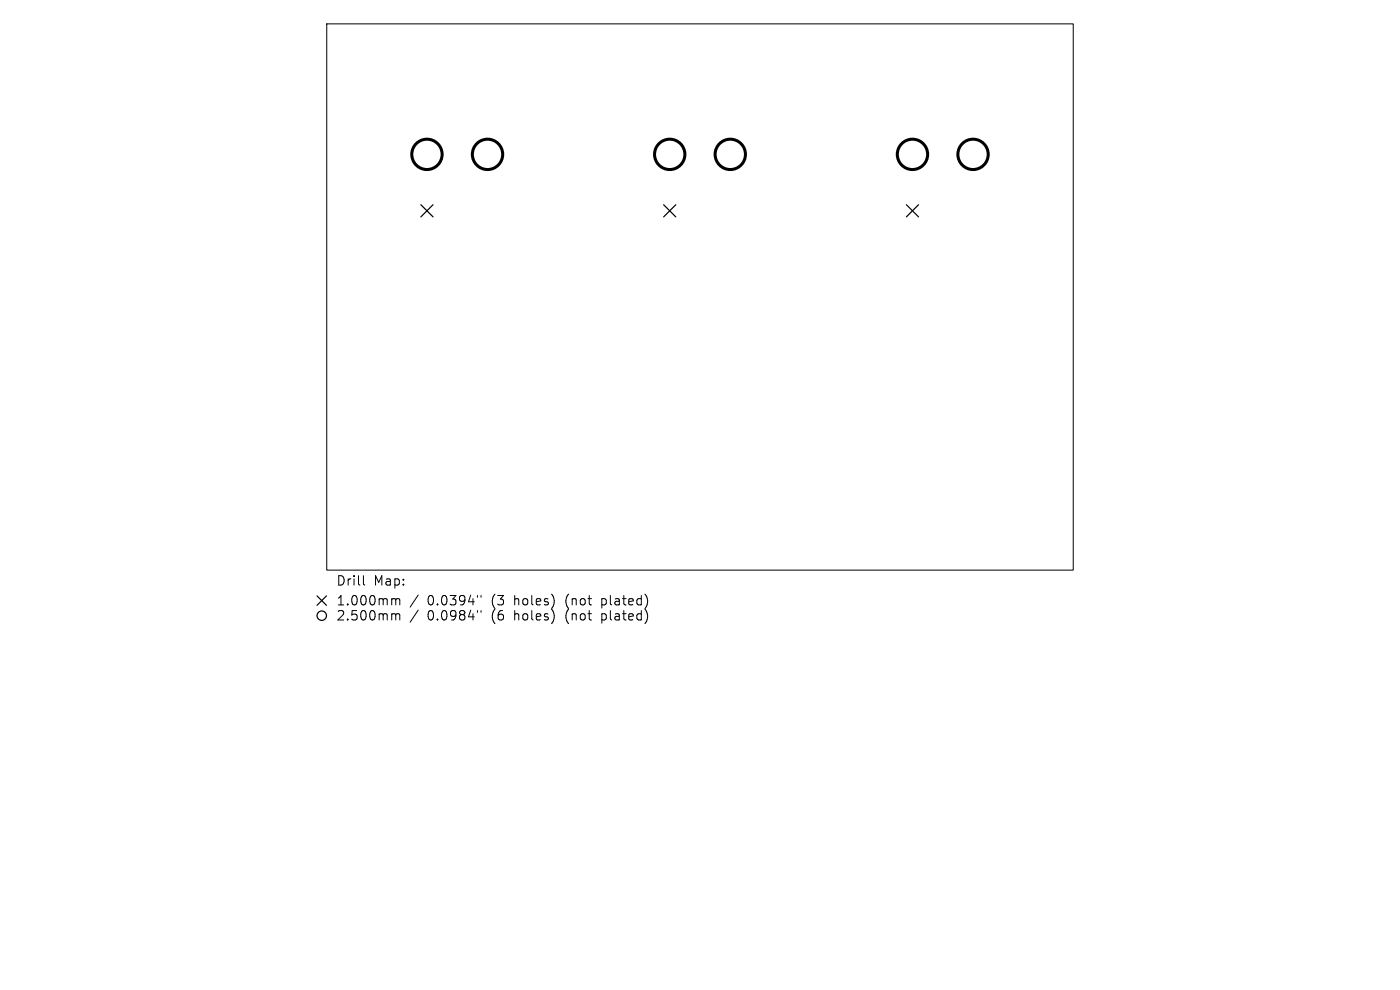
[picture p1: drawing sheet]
<svg xmlns="http://www.w3.org/2000/svg" width="297mm" height="210mm" viewBox="0 0 297 210" stroke-linecap="round" stroke-linejoin="round" font-family="sans-serif">
<defs><g id="words">
<g font-size="2.8">
<text x="71.3" y="124.5">Drill</text>
<text x="79.3" y="124.5">Map:</text>
<text x="71.3" y="128.7">1.000mm</text>
<text x="71.3" y="131.9">2.500mm</text>
<text x="90.7" y="128.7">0.0394&quot;</text>
<text x="90.7" y="131.9">0.0984&quot;</text>
<text x="104.4" y="128.7">(3</text>
<text x="104.4" y="131.9">(6</text>
<text x="109.4" y="128.7">holes)</text>
<text x="109.4" y="131.9">holes)</text>
<text x="120.4" y="128.7">(not</text>
<text x="120.4" y="131.9">(not</text>
<text x="128.3" y="128.7">plated)</text>
<text x="128.3" y="131.9">plated)</text>
</g>
</g></defs>
<g fill="none" stroke="#000" stroke-width=".21">
<path d="M69.3 5.1h158.4v115.8h-158.4zM77.1 122.1v1.7l.3 .3M83.4 127h.3l.3 .3M83.4 130.2h.3l.3 .3M84 127.3l.2-.3 .5 .1 .1 1.2M84 127.3v1M84 130.5v1M84 130.5l.2-.3 .5 .1 .1 1.2M88.7 126.2l-1.7 2.6M88.7 129.4l-1.7 2.6M101.3 126.3v.4M101.3 129.5v.4"/>
<path d="M102.1 126.3v.4M102.1 129.5v.4"/>
</g>
<g fill="none" stroke="#000" stroke-width=".26">
<path d="M89.3 43.4l2.6 2.6M91.9 43.4l-2.6 2.6M140.8 43.4l2.6 2.6M143.4 43.4l-2.6 2.6M192.3 43.4l2.6 2.6M194.9 43.4l-2.6 2.6M67.3 126.4l2 2M69.3 126.4l-2 2"/>
<circle cx="68.3" cy="130.6" r="1"/>
</g>
<g fill="none" stroke="#000" stroke-width=".64">
<circle cx="90.6" cy="32.7" r="3.2"/>
<circle cx="103.4" cy="32.7" r="3.2"/>
<circle cx="142.1" cy="32.7" r="3.2"/>
<circle cx="154.9" cy="32.7" r="3.2"/>
<circle cx="193.6" cy="32.7" r="3.2"/>
<circle cx="206.4" cy="32.7" r="3.2"/>
</g>
<use href="#words"/>
</svg>
